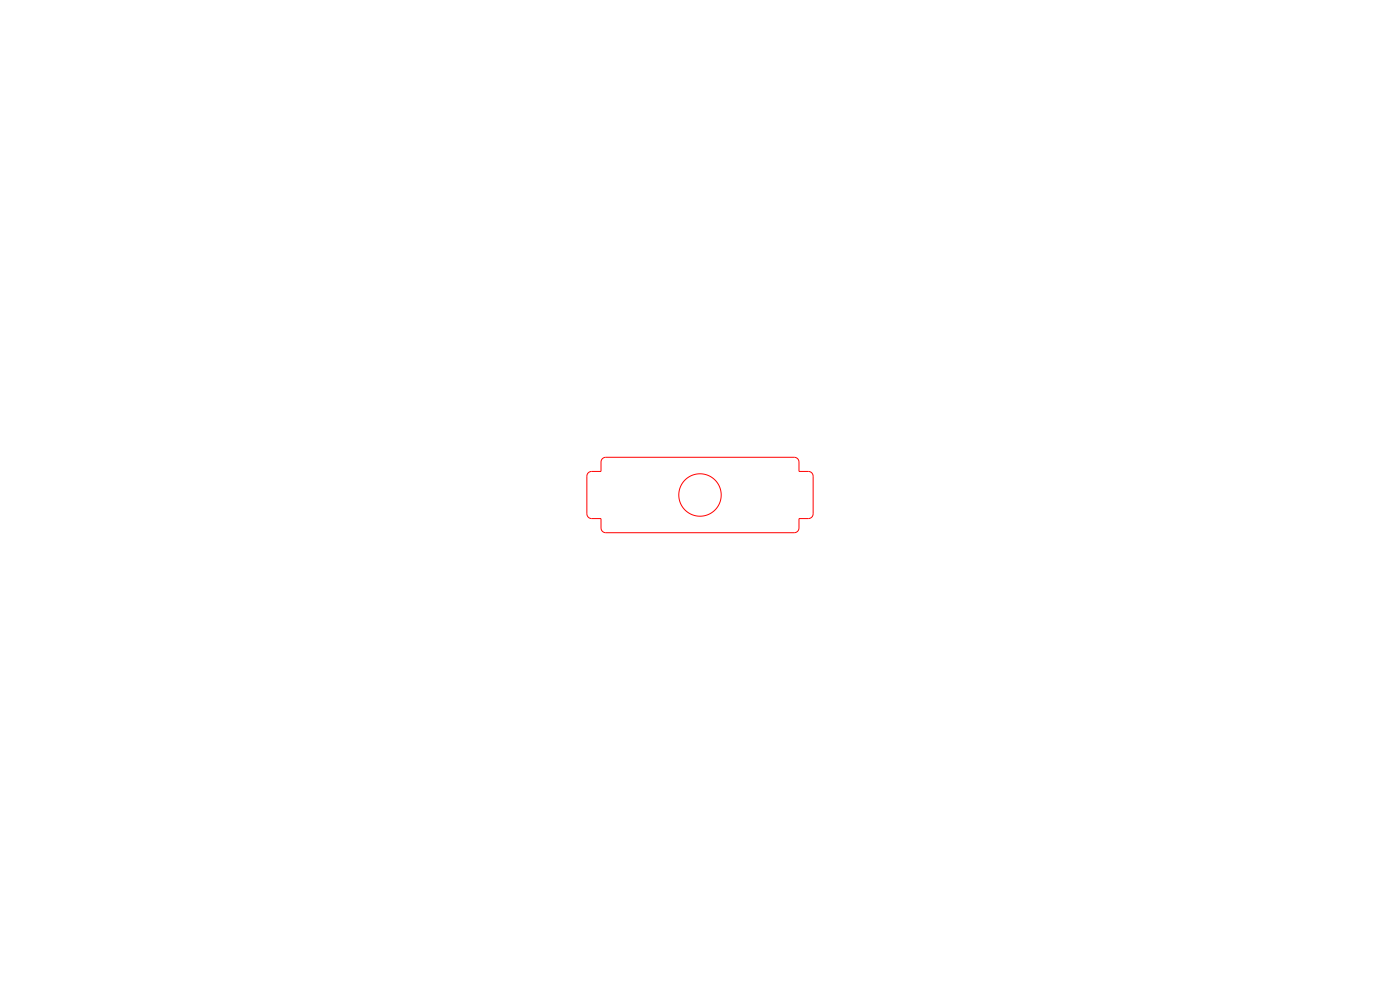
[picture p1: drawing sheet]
<svg xmlns="http://www.w3.org/2000/svg" width="297mm" height="210mm" viewBox="0 0 297 210" stroke-linecap="round" stroke-linejoin="round" font-family="sans-serif">
<g fill="none" stroke="#f00" stroke-width=".21">
<path d="M124.8 100.3l.7-.3h2l.1-2.3 .2-.4 .7-.3h40.1l.4 .2 .5 .6v2.2l2.3 .1 .4 .2 .3 .5v8.3l-.3 .6-.5 .3h-2.2l-.1 2.3-.4 .6-.5 .1h-40.1l-.6-.3-.3-.5v-2.2l-2.3-.1-.4-.2-.3-.5v-8.2z"/>
<circle cx="148.5" cy="105" r="4.5"/>
</g>
</svg>
